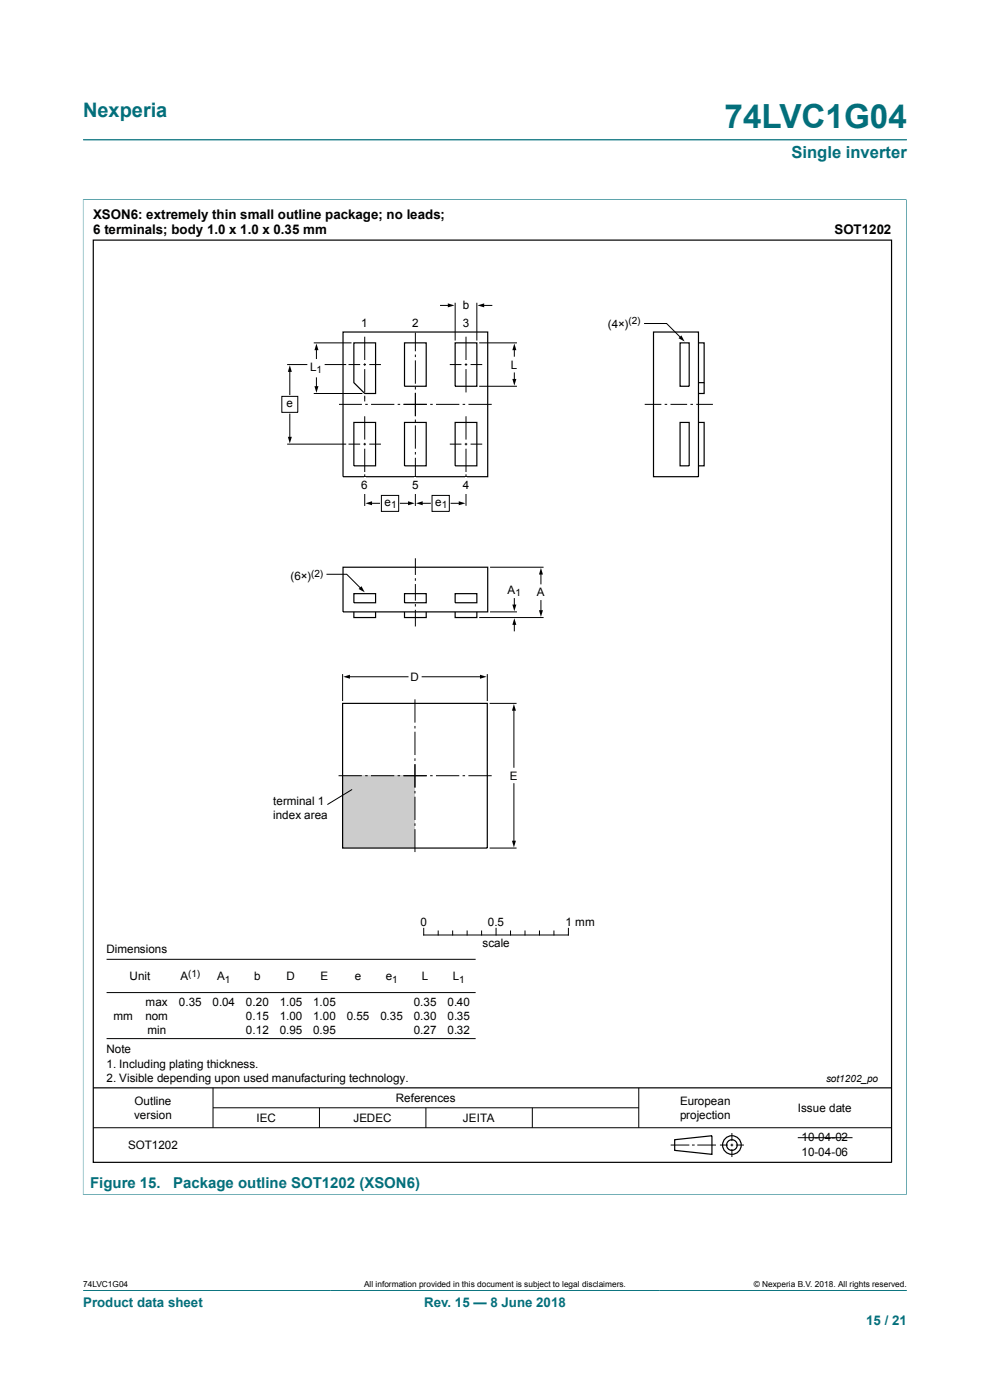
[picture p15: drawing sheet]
<svg xmlns="http://www.w3.org/2000/svg" width="210mm" height="297mm" viewBox="0 0 210 297" stroke-linecap="round" stroke-linejoin="round" font-family="sans-serif">
<defs><g id="words">
<text font-size="7.1" fill="#036f7b" x="153.7" y="27.2">74LVC1G04</text>
<text font-size="4.2" fill="#036f7b" x="17.6" y="24.8">Nexperia</text>
<text font-size="3.5" fill="#036f7b" x="167.9" y="33.5">Single inverter</text>
<text font-size="3.2" fill="#036f7b" x="19.1" y="251.9">Figure 15.  Package outline SOT1202 (XSON6)</text>
<g font-size="2.8">
<text x="19.8" y="46.4">XSON6: extremely thin small outline package; no leads;</text>
<text x="19.8" y="49.6">6 terminals; body 1.0 x 1.0 x 0.35 mm</text>
<text x="177" y="49.7">SOT1202</text>
</g>
<g font-size="2.8" fill="#036f7b">
<text x="17.6" y="277.3">Product data sheet</text>
<text x="90" y="277.3">Rev. 15 — 8 June 2018</text>
<text x="183.7" y="281">15 / 21</text>
</g>
<g font-size="2.5">
<text x="98.1" y="65.6">b</text>
<text x="76.6" y="69.3">1</text>
<text x="87.4" y="69.3">2</text>
<text x="98.1" y="69.3">3</text>
<text x="128.9" y="69.5">(4×)</text>
<text x="65.8" y="78.7">L</text>
<text x="108.4" y="78.2">L</text>
<text x="60.7" y="86.4">e</text>
<text x="76.6" y="103.8">6</text>
<text x="81.6" y="107.3">e</text>
<text x="87.4" y="103.8">5</text>
<text x="92.3" y="107.3">e</text>
<text x="98.1" y="103.8">4</text>
<text x="61.6" y="123">(6×)</text>
<text x="107.7" y="126.1">A</text>
<text x="113.9" y="126.5">A</text>
<text x="87.1" y="144.4">D</text>
<text x="108.2" y="165.4">E</text>
<text x="57.9" y="170.8">terminal 1</text>
<text x="57.9" y="173.8">index area</text>
<text x="89.2" y="196.4">0</text>
<text x="103.5" y="196.4">0.5</text>
<text x="120" y="196.4">1 mm</text>
<text x="22.6" y="202.1">Dimensions</text>
<text x="102.3" y="200.9">scale</text>
<text x="27.5" y="208">Unit</text>
<text x="38.3" y="208">A</text>
<text x="46.1" y="208">A</text>
<text x="53.9" y="208">b</text>
<text x="60.8" y="208">D</text>
<text x="68" y="208">E</text>
<text x="75.3" y="208">e</text>
<text x="81.8" y="208">e</text>
<text x="89.5" y="208">L</text>
<text x="96" y="208">L</text>
<text x="30.9" y="213.3">max</text>
<text x="37.9" y="213.3">0.35</text>
<text x="45.1" y="213.3">0.04</text>
<text x="52.2" y="213.3">0.20</text>
<text x="59.3" y="213.3">1.05</text>
<text x="66.5" y="213.3">1.05</text>
<text x="87.8" y="213.3">0.35</text>
<text x="94.9" y="213.3">0.40</text>
<text x="24.1" y="216.3">mm</text>
<text x="30.8" y="216.3">nom</text>
<text x="31.3" y="219.3">min</text>
<text x="52.2" y="216.3">0.15</text>
<text x="52.2" y="219.3">0.12</text>
<text x="59.3" y="216.3">1.00</text>
<text x="59.3" y="219.3">0.95</text>
<text x="66.5" y="216.3">1.00</text>
<text x="66.5" y="219.3">0.95</text>
<text x="73.6" y="216.3">0.55</text>
<text x="80.7" y="216.3">0.35</text>
<text x="87.8" y="216.3">0.30</text>
<text x="87.8" y="219.3">0.27</text>
<text x="94.9" y="216.3">0.35</text>
<text x="94.9" y="219.3">0.32</text>
<text x="22.6" y="223.4">Note</text>
<text x="22.6" y="226.5">1. Including plating thickness.</text>
<text x="22.6" y="229.5">2. Visible depending upon used manufacturing technology.</text>
<text x="84" y="233.8">References</text>
<text x="28.5" y="237.4">version</text>
<text x="28.5" y="234.4">Outline</text>
<text x="54.4" y="238.1">IEC</text>
<text x="75" y="238.1">JEDEC</text>
<text x="98.2" y="238.1">JEITA</text>
<text x="144.2" y="234.4">European</text>
<text x="144.2" y="237.4">projection</text>
<text x="169.3" y="235.8">Issue date</text>
<text x="27.2" y="243.7">SOT1202</text>
<text x="170" y="242.2">10-04-02</text>
<text x="170" y="245.2">10-04-06</text>
</g>
<g font-size="2.1">
<text x="133.3" y="68.7">(2)</text>
<text x="67.2" y="79.2">1</text>
<text x="83" y="107.9">1</text>
<text x="93.7" y="107.9">1</text>
<text x="66" y="122.3">(2)</text>
<text x="109.3" y="126.5">1</text>
<text x="39.9" y="207.2">(1)</text>
<text x="47.7" y="208.5">1</text>
<text x="83.2" y="208.5">1</text>
<text x="97.4" y="208.5">1</text>
<text x="175.2" y="229.5">sot1202_po</text>
</g>
<g font-size="1.8">
<text x="17.6" y="273.1">74LVC1G04</text>
<text x="77.2" y="273.1">All information provided in this document is subject to legal disclaimers.</text>
<text x="159.9" y="273.1">© Nexperia B.V. 2018. All rights reserved.</text>
</g>
</g></defs>
<path d="M17.6 29.7h174.8M17.6 42.3h174.7M17.6 42.3v211.2M192.3 42.3v211.2M17.6 253.4h174.7" fill="none" stroke="#036f7b" stroke-width=".21"/>
<g fill="none" stroke="#000" stroke-width=".21">
<path d="M73.9 143.6h12.6M89.5 143.6h12.6M109 150.5v12.3M109 166.3v12.3M89.9 196.9v1.5h30.7v-1.5M92.9 197.5v.9M96 197.5v.9M99.1 197.5v.9M102.2 197.5v.9M105.2 196.9v1.5M108.3 197.5v.9M111.4 197.5v.9"/>
<path d="M114.4 197.5v.9M117.5 197.5v.9M22.6 210.6h78.3M22.6 203.5h78.3M19.8 239.2h169.3M22.6 220.3h78.3M45.2 230.8v8.4M45.2 235h90.3M67.8 235v4.2M90.3 235v4.2M112.9 235v4.2M135.5 230.8v8.4"/>
<path d="M142.3 242.9h3.9M146.8 242.9h.5M147.9 242.9h4M152.7 242.9h1.7M155 242.9h.5M155.3 240.4v1.7M155.3 242.6v.6M155.3 243.8v1.7M156.1 242.9h1.7M169.2 241.4h11.6"/>
</g>
<g fill="none" stroke="#000" stroke-width=".25">
<path d="M19.8 50.9h169.3v195.7h-169.3zM19.8 230.8h169.3M143.1 241.8l7.9-.9v4l-7.9-.9z"/>
<circle cx="155.3" cy="242.9" r="1.13"/>
<circle cx="155.3" cy="242.9" r="1.97"/>
</g>
<path d="M72.8 143.6l1.4-.5v.9zM101.8 143.1l1.4 .5-1.4 .4zM109 149.4l.4 1.4h-.8zM108.6 178.4h.8l-.4 1.4z" fill="#000"/>
<path d="M72.7 164.6h15.3v15.3h-15.3z" fill="#ccc"/>
<g fill="none" stroke="#000" stroke-width=".21">
<path d="M60.9 77.3h4.3M61.5 78.6v5.1M66.6 72.7h8M67.1 74v2.1M68.9 77.3h4.5M73.9 77.3h2.5M77.1 77.3h.5M77.4 71.4v5M77.4 77.1v.5M77.4 78.3v4.9M78.3 77.3h2.5M88.1 70.6v3.9"/>
<path d="M88.1 75.2v.6M88.1 76.5v4.9M93.4 64.8h1.9M95.4 77.3h2.5M96.5 64.2v8M98.6 77.3h.5M98.9 71.4v5M98.9 77.1v.5M98.9 78.3v4.9M99.8 77.3h2.5M101.2 64.2v8M101.6 72.7h8.1"/>
<path d="M102.4 64.8h1.9M109.1 74v1.6M109.1 79.1v1.6M136.7 68.6h4.7l3 3.1M59.8 84.1h3.4v3.4h-3.4zM60.9 94.2h12.5M61.5 87.8v5.2M66.6 83.5h10.3M67.1 80.2v2M71.9 85.8h4.9M73.9 94.2h2.5M77.1 94.2h.5"/>
<path d="M77.4 84v1.2M77.4 88.3v5M77.4 94v.5M77.4 95.2v4.9M77.5 85.8h.5M78.3 94.2h2.5M78.7 85.8h4.9M84.4 85.8h.5M85.6 85.8h5M88.1 82.1v.5M88.1 83.3v5M88.1 89v.5"/>
<path d="M88.1 90.2v5M88.1 95.9v.5M88.1 97.1v5M91.3 85.8h.5M92.5 85.8h4.9M95.4 94.2h2.5M98.1 85.8h.6M98.6 94.2h.5M98.9 88.3v5M98.9 94v.5M98.9 95.2v4.9M99.4 85.8h4.9"/>
<path d="M99.8 94.2h2.5M101.6 81.9h8.1M136.8 85.8h3.5M141 85.8h.5M142.2 85.8h3.6M146.5 85.8h.5M147.7 85.8h3.5M77.4 100.6v6.7M78.6 106.8h1.9M80.9 105.1h3.7v3.4h-3.7zM84.9 106.8h1.9M88.1 102.7v4.6"/>
<path d="M89.4 106.8h1.9M91.6 105.1h3.7v3.4h-3.7zM95.7 106.8h1.9M98.9 100.6v6.7M72.7 143v5.7M88 148.4v4.9M88 154v.5M88 155.2v5M103.4 143v5.7M103.9 149.2h5.7M71.8 164.6h5M74.7 167.5l-5.3 3.2"/>
<path d="M77.5 164.6h.5M78.7 164.6h4.9M84.3 164.6h.6M85.6 164.6h4.9M88 160.9v.5M88 162.1v5M88 167.8v.5M88 169v5M88 174.7v.5M88 175.9v4.9M91.2 164.6h.6M92.5 164.6h4.9"/>
<path d="M98.1 164.6h.6M99.4 164.6h4.9M103.9 179.9h5.7"/>
</g>
<g fill="none" stroke="#000" stroke-width=".25">
<path d="M72.8 70.4h30.7v30.7h-30.7zM75.1 72.7h4.6v10.8h-2.3l-2.3-2.3zM85.8 72.7h4.6v9.2h-4.6zM96.5 72.7h4.7v9.2h-4.7zM138.6 70.4h9.6v30.7h-9.6zM144.3 72.7h1.9v9.2h-1.9zM148.2 72.7h1.2v8.5h-1.2M75.1 89.6h4.6v9.2h-4.6zM85.8 89.6h4.6v9.2h-4.6zM96.5 89.6h4.7v9.2h-4.7zM144.3 89.6h1.9v9.2h-1.9zM148.2 89.6h1.2v9.2h-1.2"/>
<path d="M149.4 81.2v2.3h-1.2M72.7 149.2h30.7v30.7h-30.7z"/>
</g>
<g fill="#000">
<path d="M61.5 77.5l.4 1.4h-.8zM67.1 72.9l.5 1.4h-.9zM95 64.4l1.4 .4-1.4 .4zM101.3 64.8l1.4-.4v.8zM109.1 72.9l.4 1.4h-.8zM143.9 71.7l.6-.5 .7 1.3zM61.1 92.7h.8l-.4 1.4zM66.7 81.9h.9l-.5 1.4zM108.7 80.4h.8l-.4 1.4zM77.5 106.8l1.4-.5v.9zM86.6 106.3l1.4 .5-1.4 .4zM88.2 106.8l1.5-.5v.9z"/>
<path d="M97.3 106.3l1.4 .5-1.4 .4z"/>
</g>
<g fill="#fff">
<path d="M77.2 101.3h.3v3.5h-.3z"/>
<path d="M87.9 101.3h.4v3.5h-.4z"/>
<path d="M98.7 101.3h.3v3.5h-.3z"/>
</g>
<path d="M72.8 120.3h30.7v9.5h-30.7zM75.1 129.8v1.2h4.6v-1.2M75.1 125.9h4.6v2h-4.6zM85.8 129.8v1.2h4.6v-1.2M85.8 125.9h4.6v2h-4.6zM96.5 125.9h4.7v2h-4.7zM96.5 129.8v1.2h4.7v-1.2" fill="none" stroke="#000" stroke-width=".25"/>
<g fill="none" stroke="#000" stroke-width=".21">
<path d="M88.1 118.4v3.6M69.4 121.8h4.1l3.1 3.1M88.1 122.7v.5M88.1 123.9v3.5M88.1 128.1v.6M88.1 129.4v3.5M101.6 131h13.7M103.9 129.8h5.8M103.9 120.3h11.4M109.1 127v1.5M109.1 132.3v1.5M114.7 121.6v2.3"/>
<path d="M114.7 127.4v2.3"/>
</g>
<path d="M76.7 124.4l.7 1.3-1.3-.7zM109.1 131.1l.4 1.5h-.8zM108.7 128.3h.8l-.4 1.4zM114.7 120.5l.5 1.4h-.9zM114.3 129.5h.9l-.5 1.4z" fill="#000"/>
<path d="M17.6 273.8h174.8" fill="none" stroke="#036f7b" stroke-width=".21"/>
<use href="#words"/>
</svg>
